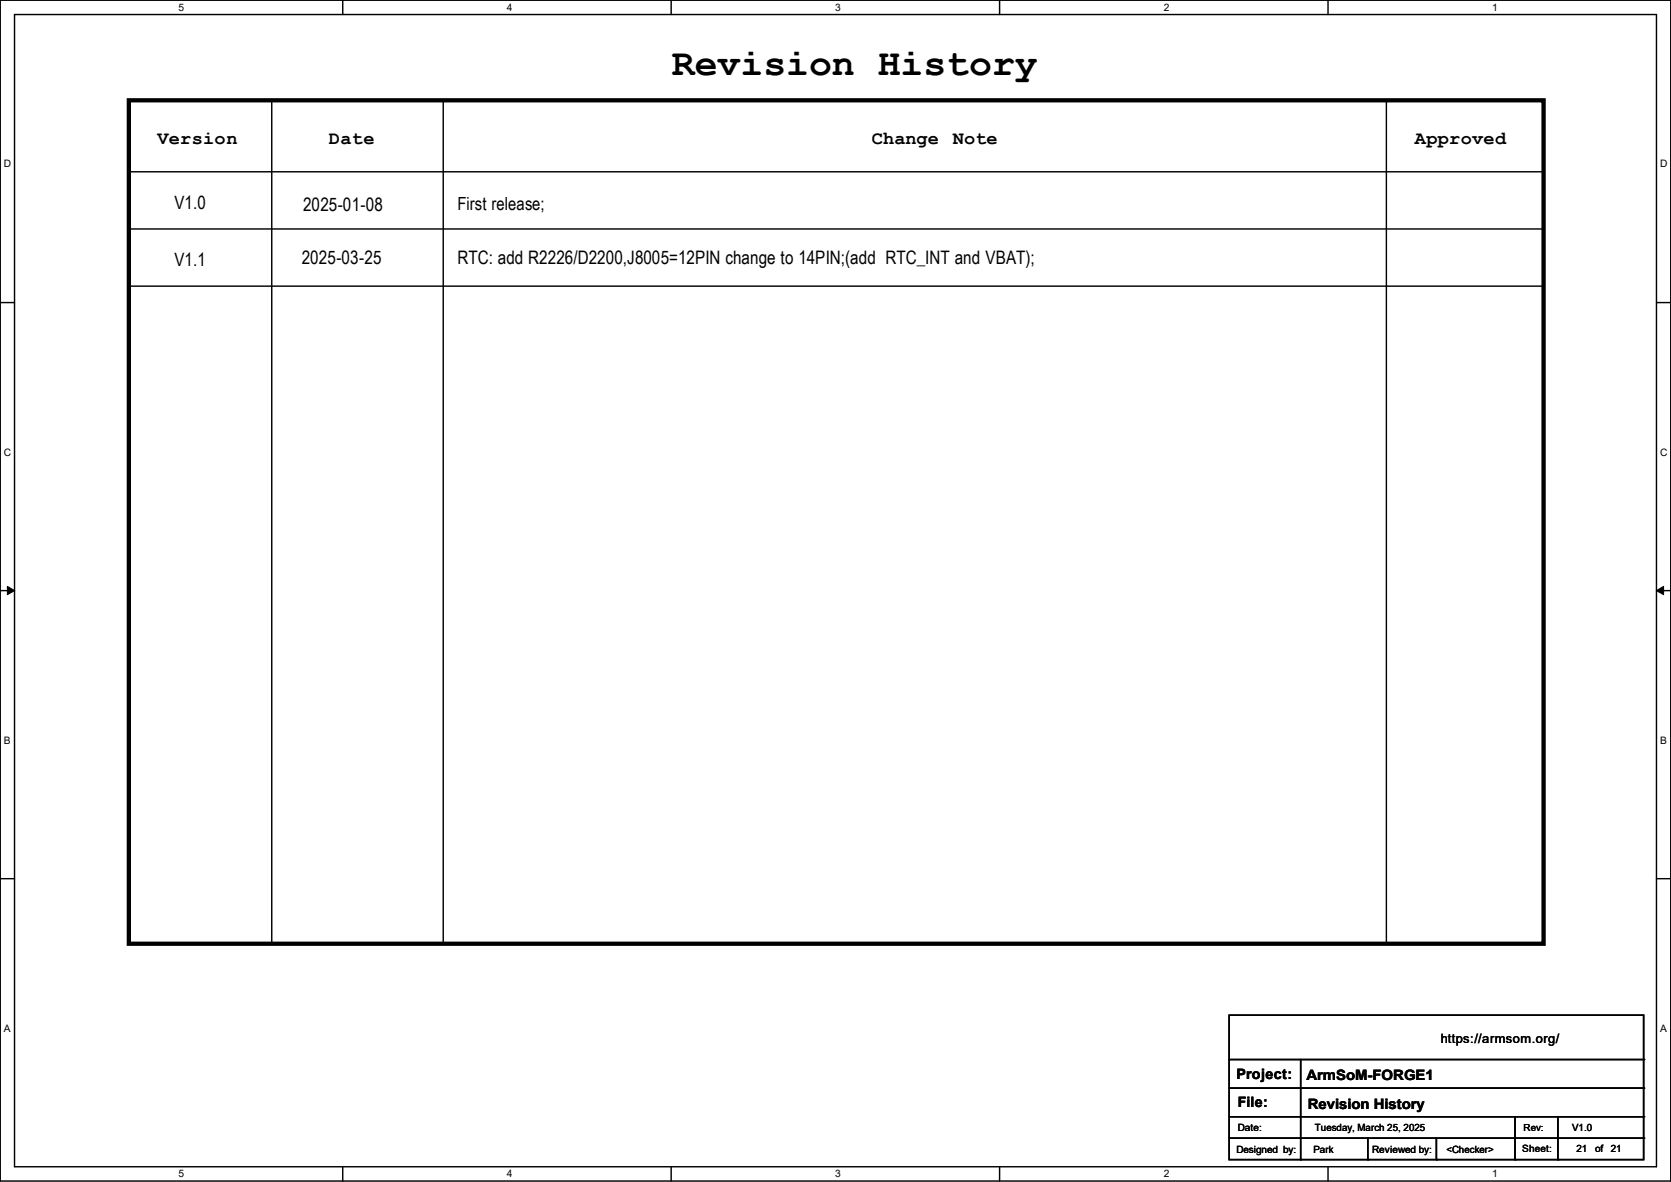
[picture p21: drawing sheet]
<svg xmlns="http://www.w3.org/2000/svg" width="297mm" height="210mm" viewBox="0 0 297 210" stroke-linecap="round" stroke-linejoin="round" font-family="sans-serif">
<defs><g id="words">
<text font-size="6.8" x="119.4" y="13.3">Revision History</text>
<g font-size="3.3">
<text x="28" y="25.6">Version</text>
<text x="58.5" y="25.6">Date</text>
<text x="155" y="25.6">Change</text>
<text x="169.4" y="25.6">Note</text>
<text x="251.5" y="25.6">Approved</text>
<text x="31" y="37.2">V1.0</text>
<text x="53.9" y="37.5">2025-01-08</text>
<text x="31" y="47.3">V1.1</text>
<text x="53.6" y="46.9">2025-03-25</text>
<text x="81.3" y="46.9">RTC: add R2226/D2200,J8005=12PIN change to 14PIN;(add RTC_INT and VBAT);</text>
</g>
<text font-size="3.2" x="81.3" y="37.4">First release;</text>
<g font-size="2.5">
<text x="219.8" y="191.6">Project:</text>
<text x="232.2" y="191.9">ArmSoM-FORGE1</text>
<text x="220" y="196.7">File:</text>
<text x="232.5" y="197">Revision History</text>
</g>
<text font-size="2.3" x="256.1" y="185.3">https://armsom.org/</text>
<g font-size="1.8">
<text x="31.7" y="1.9">5</text>
<text x="90.1" y="1.9">4</text>
<text x="148.5" y="1.9">3</text>
<text x="206.8" y="1.9">2</text>
<text x="265.2" y="1.9">1</text>
<text x=".7" y="29.8">D</text>
<text x="295.1" y="29.8">D</text>
<text x=".7" y="80.9">C</text>
<text x="295.1" y="80.9">C</text>
<text x=".7" y="132.1">B</text>
<text x="295.1" y="132.1">B</text>
<text x=".7" y="183.3">A</text>
<text x="295.1" y="183.3">A</text>
<text x="220" y="201">Date:</text>
<text x="233.7" y="201">Tuesday, March 25, 2025</text>
<text x="279.4" y="201">V1.0</text>
<text x="31.7" y="209.2">5</text>
<text x="90.1" y="209.2">4</text>
<text x="148.5" y="209.2">3</text>
<text x="206.8" y="209.2">2</text>
<text x="219.8" y="204.9">Designed by:</text>
<text x="233.5" y="204.9">Park</text>
<text x="243.9" y="204.9">Reviewed by:</text>
<text x="257.1" y="204.9">&lt;Checker&gt;</text>
<text x="265.2" y="209.2">1</text>
<text x="270.6" y="204.6">Sheet:</text>
<text x="280.2" y="204.6">21</text>
<text x="283.5" y="204.6">of</text>
<text x="286.3" y="204.6">21</text>
</g>
<text font-size="1.7" x="270.8" y="201">Rev:</text>
</g></defs>
<path d="M0 0h297v209.8h-297zM2.6 2.6h291.8v204.7h-291.8z" fill="none" stroke="#000" stroke-width=".25"/>
<g fill="#fff">
<path d="M31.7 .3h1v2h-1z"/>
<path d="M31.7 207.6h1v1.9h-1z"/>
</g>
<path d="M60.9 0v2.6M60.9 207.3v2.5" fill="none" stroke="#000" stroke-width=".25"/>
<g fill="#fff">
<path d="M90.1 .3h1v2h-1z"/>
<path d="M90.1 207.6h1v1.9h-1z"/>
</g>
<path d="M119.3 0v2.6M119.3 207.3v2.5" fill="none" stroke="#000" stroke-width=".25"/>
<g fill="#fff">
<path d="M148.5 .3h.9v2h-.9z"/>
<path d="M148.5 207.6h.9v1.9h-.9z"/>
</g>
<path d="M177.7 0v2.6M177.7 207.3v2.5" fill="none" stroke="#000" stroke-width=".25"/>
<g fill="#fff">
<path d="M206.8 .3h1v2h-1z"/>
<path d="M206.8 207.6h1v1.9h-1z"/>
</g>
<path d="M236.1 0v2.6M236.1 207.3v2.5" fill="none" stroke="#000" stroke-width=".25"/>
<g fill="#fff">
<path d="M265.2 .3h1v2h-1z"/>
<path d="M265.2 207.6h1v1.9h-1z"/>
<path d="M.7 28.2h1.2v1.9h-1.2z"/>
<path d="M295.1 28.2h1.2v1.9h-1.2z"/>
<path d="M.7 79.3h1.2v2h-1.2z"/>
<path d="M295.1 79.3h1.2v2h-1.2z"/>
</g>
<path d="M0 53.8h2.6M294.4 53.8h2.6" fill="none" stroke="#000" stroke-width=".25"/>
<g fill="#fff">
<path d="M.7 130.5h1.2v2h-1.2z"/>
<path d="M295.1 130.5h1.1v2h-1.1z"/>
</g>
<path d="M0 104.9h2.6M294.4 104.9h2.6" fill="none" stroke="#000" stroke-width=".25"/>
<path d="M1.3 104.2l1.3 .7-1.3 .8zM294.4 104.9l1.3-.7v1.5z" fill="#000" stroke="#000" stroke-width=".18"/>
<g fill="#fff">
<path d="M.7 181.7h1.2v2h-1.2z"/>
<path d="M295.1 181.7h1.1v2h-1.1z"/>
</g>
<g fill="none" stroke="#000" stroke-width=".25">
<path d="M48.3 17.8v149.9M78.8 17.8v149.9M246.4 17.8v149.9M22.9 30.5h251.5M274.4 30.5h.1M22.9 40.7h251.5M22.9 50.8h251.5M274.4 40.7h.1M274.4 50.8h.1M0 156.1h2.6M294.4 156.1h2.6M48.3 167.7h.1"/>
<path d="M78.8 167.7h.1M246.4 167.7h.1M218.5 180.4h73.6v25.6h-73.6zM218.5 188.3h73.6M218.5 193.3h73.6M218.5 198.4h73.6M231.2 188.3v17.7M269.3 198.4v7.6M276.9 198.4v7.6M292.1 188.3h.1M292.1 193.3h.1M292.1 198.4h.1"/>
<path d="M218.5 202.2h73.6M231.2 206h.1M243.1 206h.1M243.1 202.2v3.8M255.3 206h.1M255.3 202.2v3.8M269.3 206h.1M276.9 206h.1M292.1 202.2h.1"/>
</g>
<path d="M22.9 17.8h251.5v149.9h-251.5z" fill="none" stroke="#000" stroke-width=".76"/>
<use href="#words"/>
</svg>
